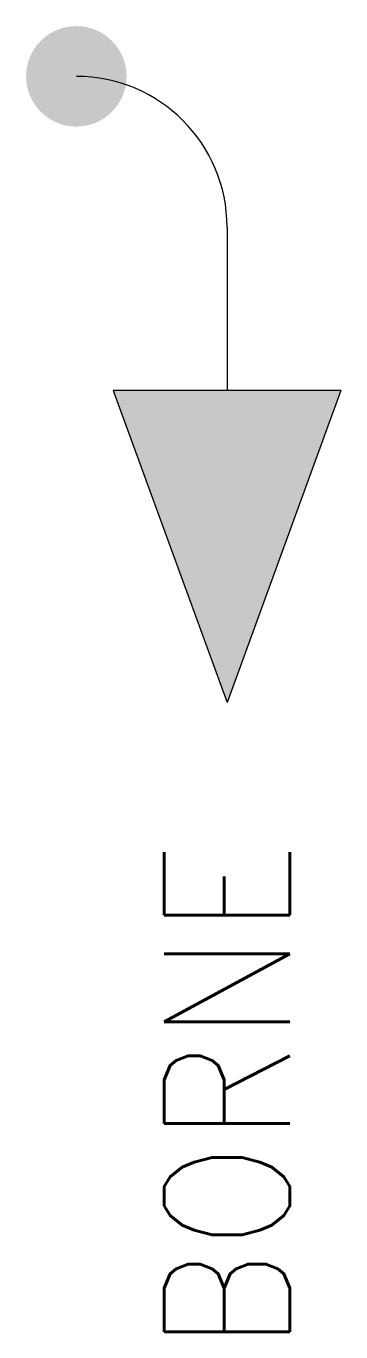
# Model space of a CAD drawing. Extents: x 97.8 to 100.3, y 216.7 to 227.1.
import ezdxf
from ezdxf.enums import TextEntityAlignment as Align

# ---------------------------------------------------------------- set-up
doc = ezdxf.new("R2010")
doc.units = 0
doc.header["$MEASUREMENT"] = 0
doc.layers.get('0').update_dxf_attribs({"linetype": 'CONTINUOUS'})
doc.styles.add('ROMANS', font='romans')

msp = doc.modelspace()

# ---------------------------------------------------------------- hatches: boundary and pattern name
at = {"lineweight": 9}
h = msp.add_hatch(color=7, dxfattribs=at)
edge = h.paths.add_edge_path()
edge.add_arc((98.181, 226.743), 0.4, 0, 360)

# ---------------------------------------------------------------- linework, layer by layer
at = {"color": 7}
for p, q in [((99.381, 225.543), (99.381, 224.243)), ((100.287, 224.243), (98.475, 224.243)), ((98.475, 224.243), (99.381, 221.759)), ((100.287, 224.243), (99.381, 221.759))]:
    msp.add_line(p, q, dxfattribs=at)
msp.add_arc((98.181, 225.543), 1.2, 0, 90, dxfattribs=at)
msp.add_solid([(99.381, 221.759), (100.287, 224.243), (98.475, 224.243)], dxfattribs=at)

# ---------------------------------------------------------------- texts
at = {"color": 7, "lineweight": -3, "style": 'ROMANS', "width": 0.9}
msp.add_attdef('BORNE', text='', height=1, rotation=90, dxfattribs=at).set_placement((99.381, 220.645), align=Align.MIDDLE_RIGHT)

doc.saveas('drawing.dxf')
